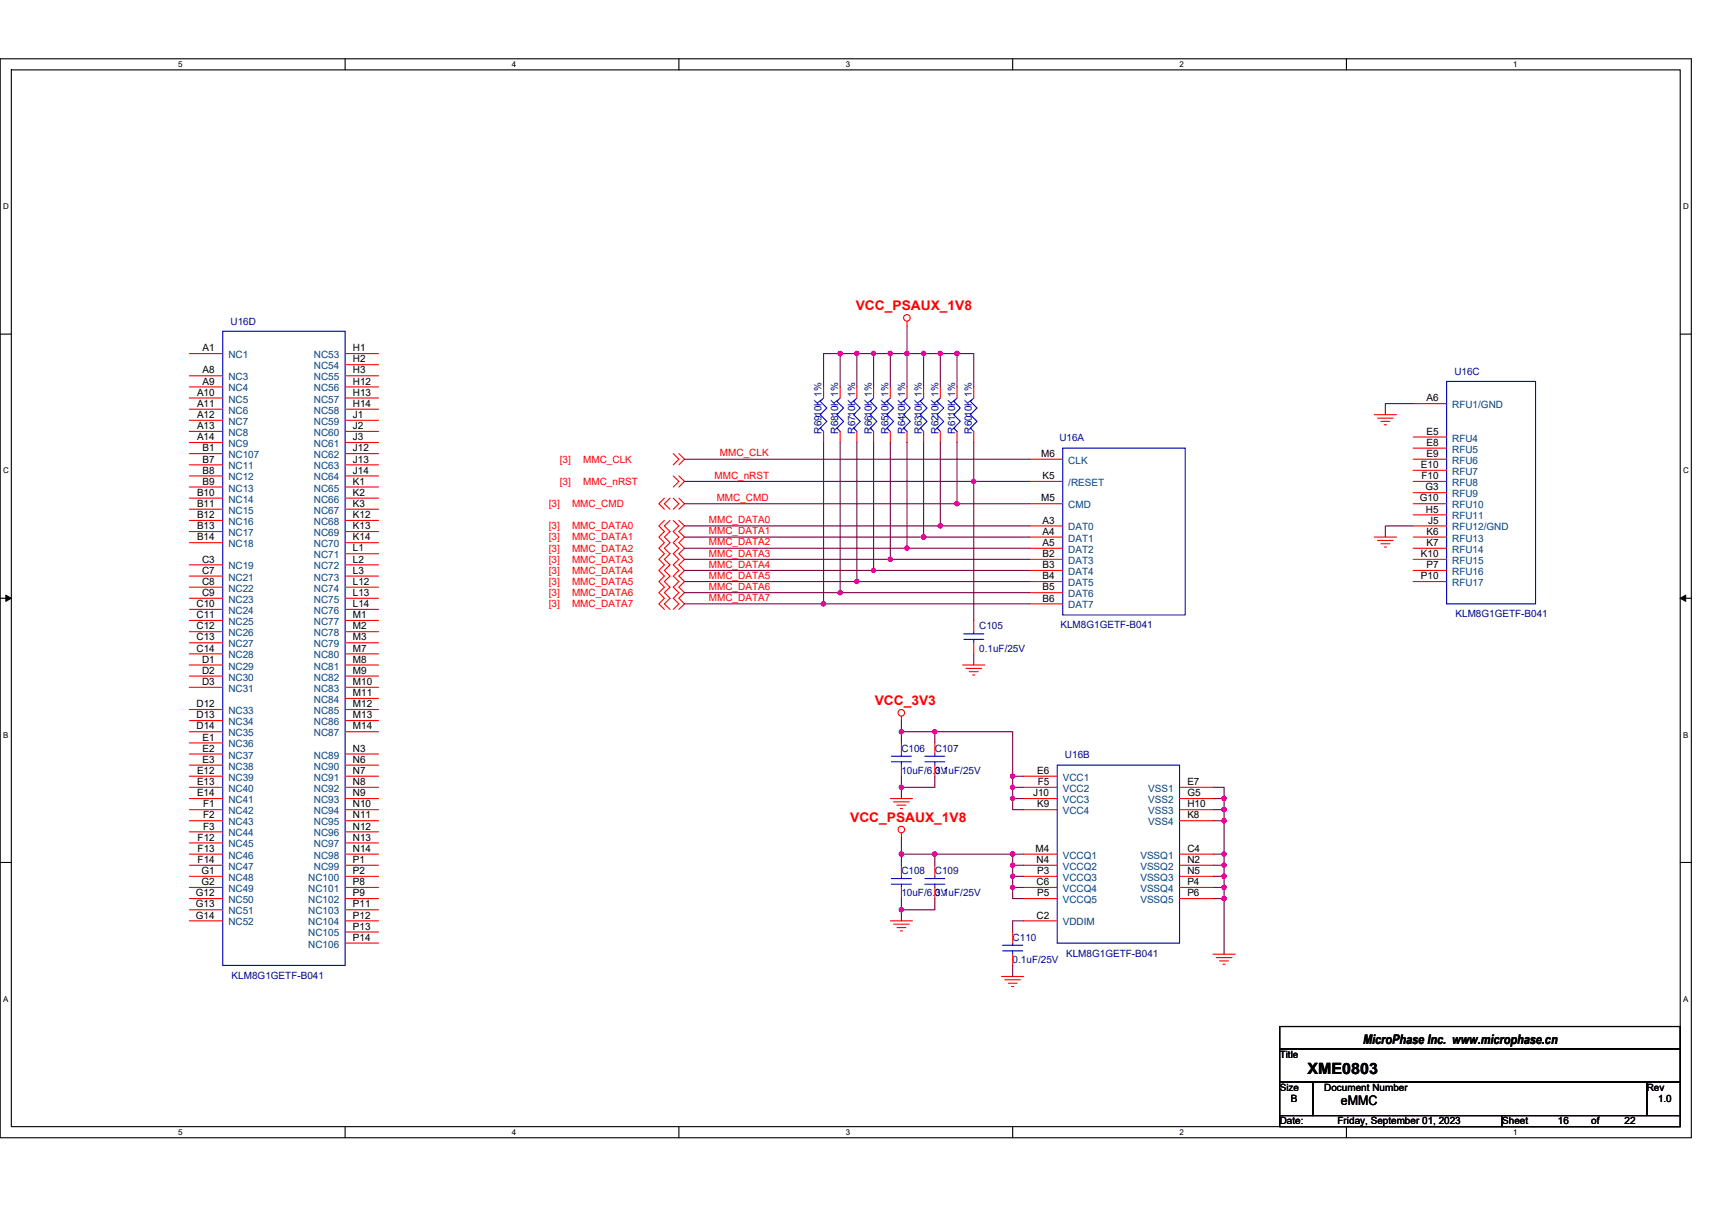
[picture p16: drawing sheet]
<svg xmlns="http://www.w3.org/2000/svg" width="297mm" height="210mm" viewBox="0 0 297 210" stroke-linecap="round" stroke-linejoin="round" font-family="sans-serif">
<defs><g id="words">
<text font-size="2.7" x="226.9" y="186.4">XME0803</text>
<g font-size="2.3" fill="#f00">
<text x="148.5" y="53.8">VCC_PSAUX_1V8</text>
<text x="151.8" y="122.4">VCC_3V3</text>
<text x="147.5" y="142.6">VCC_PSAUX_1V8</text>
</g>
<g font-size="2.3">
<text x="236.5" y="181.1">MicroPhase Inc. www.microphase.cn</text>
<text x="232.6" y="191.8">eMMC</text>
</g>
<g font-size="1.7" fill="#000080">
<text x="40" y="56.3">U16D</text>
<text x="252.3" y="65">U16C</text>
<text x="142.6" y="75.2" transform="rotate(-90 142.6 75.2)">R6910K 1%</text>
<text x="145.5" y="75.2" transform="rotate(-90 145.5 75.2)">R6810K 1%</text>
<text x="148.4" y="75.2" transform="rotate(-90 148.4 75.2)">R6710K 1%</text>
<text x="151.3" y="75.2" transform="rotate(-90 151.3 75.2)">R6610K 1%</text>
<text x="154.2" y="75.2" transform="rotate(-90 154.2 75.2)">R6510K 1%</text>
<text x="157" y="75.2" transform="rotate(-90 157 75.2)">R6410K 1%</text>
<text x="159.9" y="75.2" transform="rotate(-90 159.9 75.2)">R6310K 1%</text>
<text x="162.8" y="75.2" transform="rotate(-90 162.8 75.2)">R6210K 1%</text>
<text x="165.7" y="75.2" transform="rotate(-90 165.7 75.2)">R6110K 1%</text>
<text x="168.6" y="75.2" transform="rotate(-90 168.6 75.2)">R6010K 1%</text>
<text x="183.8" y="76.6">U16A</text>
<text x="252.5" y="107.1">KLM8G1GETF-B041</text>
<text x="169.9" y="109.2">C105</text>
<text x="169.9" y="113.1">0.1uF/25V</text>
<text x="184" y="109">KLM8G1GETF-B041</text>
<text x="156.4" y="130.5">C106</text>
<text x="162.2" y="130.5">C107</text>
<text x="184.8" y="131.6">U16B</text>
<text x="156.4" y="134.3">10uF/6.3V</text>
<text x="162.2" y="134.3">0.1uF/25V</text>
<text x="156.4" y="151.7">C108</text>
<text x="156.4" y="155.6">10uF/6.3V</text>
<text x="162.2" y="151.7">C109</text>
<text x="162.2" y="155.6">0.1uF/25V</text>
<text x="175.7" y="163.3">C110</text>
<text x="175.7" y="167.1">0.1uF/25V</text>
<text x="185" y="166">KLM8G1GETF-B041</text>
<text x="40.2" y="169.8">KLM8G1GETF-B041</text>
</g>
<g font-size="1.7">
<text x="35.2" y="61">A1</text>
<text x="35.2" y="64.8">A8</text>
<text x="61.2" y="61">H1</text>
<text x="61.2" y="62.9">H2</text>
<text x="61.2" y="64.8">H3</text>
<text x="34.2" y="68.7">A10</text>
<text x="34.2" y="70.6">A11</text>
<text x="35.2" y="66.7">A9</text>
<text x="61.2" y="66.7">H12</text>
<text x="61.2" y="68.7">H13</text>
<text x="61.2" y="70.6">H14</text>
<text x="247.5" y="69.6">A6</text>
<text x="34.2" y="72.5">A12</text>
<text x="34.2" y="74.5">A13</text>
<text x="34.2" y="76.4">A14</text>
<text x="61.2" y="72.5">J1</text>
<text x="61.2" y="74.5">J2</text>
<text x="61.2" y="76.4">J3</text>
<text x="247.5" y="75.4">E5</text>
<text x="247.5" y="77.4">E8</text>
<text x="35.2" y="80.3">B7</text>
<text x="35.2" y="82.2">B8</text>
<text x="35.2" y="78.3">B1</text>
<text x="61.2" y="78.3">J12</text>
<text x="61.2" y="80.3">J13</text>
<text x="61.2" y="82.2">J14</text>
<text x="180.6" y="79.3">M6</text>
<text x="180.9" y="83.1">K5</text>
<text x="246.5" y="81.2">E10</text>
<text x="246.6" y="83.1">F10</text>
<text x="247.5" y="79.3">E9</text>
<text x="34.2" y="86">B10</text>
<text x="34.2" y="88">B11</text>
<text x="34.2" y="89.9">B12</text>
<text x="35.2" y="84.1">B9</text>
<text x="61.2" y="84.1">K1</text>
<text x="61.2" y="86">K2</text>
<text x="61.2" y="88">K3</text>
<text x="61.2" y="89.9">K12</text>
<text x="180.6" y="87">M5</text>
<text x="246.3" y="87">G10</text>
<text x="247.3" y="85.1">G3</text>
<text x="247.4" y="88.9">H5</text>
<text x="34.2" y="91.8">B13</text>
<text x="34.2" y="93.8">B14</text>
<text x="61.2" y="91.8">K13</text>
<text x="61.2" y="93.8">K14</text>
<text x="61.2" y="95.7">L1</text>
<text x="180.9" y="90.9">A3</text>
<text x="180.9" y="92.8">A4</text>
<text x="180.9" y="94.7">A5</text>
<text x="247.5" y="92.8">K6</text>
<text x="247.5" y="94.7">K7</text>
<text x="247.8" y="90.9">J5</text>
<text x="35.1" y="99.6">C7</text>
<text x="35.1" y="101.5">C8</text>
<text x="35.1" y="97.6">C3</text>
<text x="61.2" y="97.6">L2</text>
<text x="61.2" y="99.6">L3</text>
<text x="61.2" y="101.5">L12</text>
<text x="180.9" y="96.7">B2</text>
<text x="180.9" y="98.6">B3</text>
<text x="180.9" y="100.5">B4</text>
<text x="246.5" y="96.7">K10</text>
<text x="246.5" y="100.5">P10</text>
<text x="247.5" y="98.6">P7</text>
<text x="34.1" y="105.3">C10</text>
<text x="34.1" y="107.3">C11</text>
<text x="35.1" y="103.4">C9</text>
<text x="61.2" y="103.4">L13</text>
<text x="61.2" y="105.3">L14</text>
<text x="61.2" y="107.3">M1</text>
<text x="180.9" y="102.4">B5</text>
<text x="180.9" y="104.4">B6</text>
<text x="34.1" y="109.2">C12</text>
<text x="34.1" y="111.1">C13</text>
<text x="34.1" y="113.1">C14</text>
<text x="61.2" y="109.2">M2</text>
<text x="61.2" y="111.1">M3</text>
<text x="61.2" y="113.1">M7</text>
<text x="35.1" y="115">D1</text>
<text x="35.1" y="116.9">D2</text>
<text x="35.1" y="118.9">D3</text>
<text x="61.2" y="115">M8</text>
<text x="61.2" y="116.9">M9</text>
<text x="61.2" y="118.9">M10</text>
<text x="34.1" y="122.7">D12</text>
<text x="34.1" y="124.7">D13</text>
<text x="61.2" y="120.8">M11</text>
<text x="61.2" y="122.7">M12</text>
<text x="61.2" y="124.7">M13</text>
<text x="34.1" y="126.6">D14</text>
<text x="35.2" y="128.5">E1</text>
<text x="35.2" y="130.5">E2</text>
<text x="61.2" y="126.6">M14</text>
<text x="61.2" y="130.5">N3</text>
<text x="34.2" y="134.3">E12</text>
<text x="34.2" y="136.2">E13</text>
<text x="35.2" y="132.4">E3</text>
<text x="61.2" y="132.4">N6</text>
<text x="61.2" y="134.3">N7</text>
<text x="61.2" y="136.2">N8</text>
<text x="179.9" y="134.3">E6</text>
<text x="180" y="136.2">F5</text>
<text x="206" y="136.2">E7</text>
<text x="34.2" y="138.2">E14</text>
<text x="35.3" y="140.1">F1</text>
<text x="35.3" y="142">F2</text>
<text x="35.3" y="144">F3</text>
<text x="61.2" y="138.2">N9</text>
<text x="61.2" y="140.1">N10</text>
<text x="61.2" y="142">N11</text>
<text x="61.2" y="144">N12</text>
<text x="179.3" y="138.2">J10</text>
<text x="179.9" y="140.1">K9</text>
<text x="206" y="138.2">G5</text>
<text x="206" y="140.1">H10</text>
<text x="206" y="142">K8</text>
<text x="34.3" y="145.9">F12</text>
<text x="34.3" y="147.8">F13</text>
<text x="34.3" y="149.8">F14</text>
<text x="61.2" y="145.9">N13</text>
<text x="61.2" y="147.8">N14</text>
<text x="61.2" y="149.8">P1</text>
<text x="179.7" y="147.8">M4</text>
<text x="179.8" y="149.8">N4</text>
<text x="206" y="147.8">C4</text>
<text x="206" y="149.8">N2</text>
<text x="34" y="155.5">G12</text>
<text x="35" y="151.7">G1</text>
<text x="35" y="153.6">G2</text>
<text x="61.2" y="151.7">P2</text>
<text x="61.2" y="153.6">P8</text>
<text x="61.2" y="155.5">P9</text>
<text x="179.8" y="153.6">C6</text>
<text x="179.9" y="151.7">P3</text>
<text x="179.9" y="155.5">P5</text>
<text x="206" y="151.7">N5</text>
<text x="206" y="155.5">P6</text>
<text x="206" y="153.6">P4</text>
<text x="34" y="157.5">G13</text>
<text x="34" y="159.4">G14</text>
<text x="61.2" y="157.5">P11</text>
<text x="61.2" y="159.4">P12</text>
<text x="61.2" y="161.3">P13</text>
<text x="179.8" y="159.4">C2</text>
<text x="61.2" y="163.3">P14</text>
<text x="222" y="183.6">Title</text>
<text x="222" y="189.3">Size</text>
<text x="224" y="191.3">B</text>
<text x="229.8" y="189.3">Document Number</text>
<text x="285.7" y="189.3">Rev</text>
<text x="287.7" y="191.3">1.0</text>
<text x="222" y="195.1">Date:</text>
<text x="232.1" y="195.1">Friday, September 01, 2023</text>
<text x="260.6" y="195.1">Sheet</text>
<text x="270.3" y="195.1">16</text>
<text x="276.1" y="195.1">of</text>
<text x="281.9" y="195.1">22</text>
</g>
<g font-size="1.7" fill="#004080">
<text x="39.6" y="62.1">NC1</text>
<text x="39.6" y="66">NC3</text>
<text x="54.5" y="62.1">NC53</text>
<text x="54.5" y="64.1">NC54</text>
<text x="54.5" y="66">NC55</text>
<text x="39.6" y="67.9">NC4</text>
<text x="39.6" y="69.8">NC5</text>
<text x="39.6" y="71.8">NC6</text>
<text x="54.5" y="67.9">NC56</text>
<text x="54.5" y="69.8">NC57</text>
<text x="54.5" y="71.8">NC58</text>
<text x="252" y="70.8">RFU1/GND</text>
<text x="39.6" y="73.7">NC7</text>
<text x="39.6" y="75.6">NC8</text>
<text x="39.6" y="77.6">NC9</text>
<text x="54.5" y="73.7">NC59</text>
<text x="54.5" y="75.6">NC60</text>
<text x="54.5" y="77.6">NC61</text>
<text x="252" y="76.6">RFU4</text>
<text x="39.6" y="81.4">NC11</text>
<text x="39.6" y="83.4">NC12</text>
<text x="39.6" y="79.5">NC107</text>
<text x="54.5" y="79.5">NC62</text>
<text x="54.5" y="81.4">NC63</text>
<text x="54.5" y="83.4">NC64</text>
<text x="185.4" y="80.5">CLK</text>
<text x="252" y="78.5">RFU5</text>
<text x="252" y="80.5">RFU6</text>
<text x="252" y="82.4">RFU7</text>
<text x="39.6" y="85.3">NC13</text>
<text x="39.6" y="87.2">NC14</text>
<text x="39.6" y="89.2">NC15</text>
<text x="54.5" y="85.3">NC65</text>
<text x="54.5" y="87.2">NC66</text>
<text x="54.5" y="89.2">NC67</text>
<text x="185.4" y="84.3">/RESET</text>
<text x="185.4" y="88.2">CMD</text>
<text x="252" y="84.3">RFU8</text>
<text x="252" y="86.3">RFU9</text>
<text x="252" y="88.2">RFU10</text>
<text x="39.6" y="91.1">NC16</text>
<text x="39.6" y="93">NC17</text>
<text x="39.6" y="95">NC18</text>
<text x="54.5" y="91.1">NC68</text>
<text x="54.5" y="93">NC69</text>
<text x="54.5" y="95">NC70</text>
<text x="185.4" y="92.1">DAT0</text>
<text x="185.4" y="94">DAT1</text>
<text x="185.4" y="95.9">DAT2</text>
<text x="252" y="90.1">RFU11</text>
<text x="252" y="92.1">RFU12/GND</text>
<text x="252" y="94">RFU13</text>
<text x="252" y="95.9">RFU14</text>
<text x="39.6" y="100.8">NC21</text>
<text x="39.6" y="98.8">NC19</text>
<text x="54.5" y="96.9">NC71</text>
<text x="54.5" y="98.8">NC72</text>
<text x="54.5" y="100.8">NC73</text>
<text x="185.4" y="97.9">DAT3</text>
<text x="185.4" y="99.8">DAT4</text>
<text x="185.4" y="101.7">DAT5</text>
<text x="252" y="97.9">RFU15</text>
<text x="252" y="99.8">RFU16</text>
<text x="252" y="101.7">RFU17</text>
<text x="39.6" y="102.7">NC22</text>
<text x="39.6" y="104.6">NC23</text>
<text x="39.6" y="106.5">NC24</text>
<text x="54.5" y="102.7">NC74</text>
<text x="54.5" y="104.6">NC75</text>
<text x="54.5" y="106.5">NC76</text>
<text x="185.4" y="103.6">DAT6</text>
<text x="185.4" y="105.6">DAT7</text>
<text x="39.6" y="108.5">NC25</text>
<text x="39.6" y="110.4">NC26</text>
<text x="39.6" y="112.3">NC27</text>
<text x="54.5" y="108.5">NC77</text>
<text x="54.5" y="110.4">NC78</text>
<text x="54.5" y="112.3">NC79</text>
<text x="39.6" y="114.3">NC28</text>
<text x="39.6" y="116.2">NC29</text>
<text x="39.6" y="118.1">NC30</text>
<text x="54.5" y="114.3">NC80</text>
<text x="54.5" y="116.2">NC81</text>
<text x="54.5" y="118.1">NC82</text>
<text x="39.6" y="120.1">NC31</text>
<text x="39.6" y="123.9">NC33</text>
<text x="39.6" y="125.8">NC34</text>
<text x="54.5" y="120.1">NC83</text>
<text x="54.5" y="122">NC84</text>
<text x="54.5" y="123.9">NC85</text>
<text x="54.5" y="125.8">NC86</text>
<text x="39.6" y="127.8">NC35</text>
<text x="39.6" y="129.7">NC36</text>
<text x="39.6" y="131.6">NC37</text>
<text x="54.5" y="127.8">NC87</text>
<text x="54.5" y="131.6">NC89</text>
<text x="39.6" y="133.6">NC38</text>
<text x="39.6" y="135.5">NC39</text>
<text x="39.6" y="137.4">NC40</text>
<text x="54.5" y="133.6">NC90</text>
<text x="54.5" y="135.5">NC91</text>
<text x="54.5" y="137.4">NC92</text>
<text x="184.4" y="135.5">VCC1</text>
<text x="184.4" y="137.4">VCC2</text>
<text x="199.2" y="137.4">VSS1</text>
<text x="39.6" y="139.4">NC41</text>
<text x="39.6" y="141.3">NC42</text>
<text x="39.6" y="143.2">NC43</text>
<text x="54.5" y="139.4">NC93</text>
<text x="54.5" y="141.3">NC94</text>
<text x="54.5" y="143.2">NC95</text>
<text x="184.4" y="139.4">VCC3</text>
<text x="184.4" y="141.3">VCC4</text>
<text x="199.2" y="139.4">VSS2</text>
<text x="199.2" y="141.3">VSS3</text>
<text x="199.2" y="143.2">VSS4</text>
<text x="39.6" y="145.1">NC44</text>
<text x="39.6" y="147.1">NC45</text>
<text x="39.6" y="149">NC46</text>
<text x="54.5" y="145.1">NC96</text>
<text x="54.5" y="147.1">NC97</text>
<text x="54.5" y="149">NC98</text>
<text x="184.4" y="149">VCCQ1</text>
<text x="197.9" y="149">VSSQ1</text>
<text x="39.6" y="150.9">NC47</text>
<text x="39.6" y="152.9">NC48</text>
<text x="39.6" y="154.8">NC49</text>
<text x="53.5" y="152.9">NC100</text>
<text x="53.5" y="154.8">NC101</text>
<text x="54.5" y="150.9">NC99</text>
<text x="184.4" y="150.9">VCCQ2</text>
<text x="184.4" y="152.9">VCCQ3</text>
<text x="184.4" y="154.8">VCCQ4</text>
<text x="197.9" y="150.9">VSSQ2</text>
<text x="197.9" y="152.9">VSSQ3</text>
<text x="197.9" y="154.8">VSSQ4</text>
<text x="39.6" y="156.7">NC50</text>
<text x="39.6" y="158.7">NC51</text>
<text x="39.6" y="160.6">NC52</text>
<text x="53.5" y="156.7">NC102</text>
<text x="53.5" y="158.7">NC103</text>
<text x="53.5" y="160.6">NC104</text>
<text x="184.4" y="156.7">VCCQ5</text>
<text x="184.4" y="160.6">VDDIM</text>
<text x="197.9" y="156.7">VSSQ5</text>
<text x="53.5" y="162.5">NC105</text>
<text x="53.5" y="164.4">NC106</text>
</g>
<g font-size="1.7" fill="#f00">
<text x="97.1" y="80.3">[3]</text>
<text x="101.2" y="80.3">MMC_CLK</text>
<text x="124" y="83.1">MMC_nRST</text>
<text x="124.9" y="79.2">MMC_CLK</text>
<text x="95.2" y="88">[3]</text>
<text x="97.1" y="84.1">[3]</text>
<text x="99.2" y="88">MMC_CMD</text>
<text x="101.2" y="84.1">MMC_nRST</text>
<text x="124.4" y="86.9">MMC_CMD</text>
<text x="95.2" y="91.9">[3]</text>
<text x="95.2" y="93.8">[3]</text>
<text x="95.2" y="95.7">[3]</text>
<text x="99.2" y="91.9">MMC_DATA0</text>
<text x="99.2" y="93.8">MMC_DATA1</text>
<text x="99.2" y="95.7">MMC_DATA2</text>
<text x="123" y="90.8">MMC_DATA0</text>
<text x="123" y="92.7">MMC_DATA1</text>
<text x="123" y="94.7">MMC_DATA2</text>
<text x="95.2" y="97.6">[3]</text>
<text x="95.2" y="99.6">[3]</text>
<text x="95.2" y="101.5">[3]</text>
<text x="99.2" y="97.6">MMC_DATA3</text>
<text x="99.2" y="99.6">MMC_DATA4</text>
<text x="99.2" y="101.5">MMC_DATA5</text>
<text x="123" y="96.6">MMC_DATA3</text>
<text x="123" y="98.5">MMC_DATA4</text>
<text x="123" y="100.4">MMC_DATA5</text>
<text x="95.2" y="103.4">[3]</text>
<text x="95.2" y="105.4">[3]</text>
<text x="99.2" y="103.4">MMC_DATA6</text>
<text x="99.2" y="105.4">MMC_DATA7</text>
<text x="123" y="102.4">MMC_DATA6</text>
<text x="123" y="104.3">MMC_DATA7</text>
</g>
<g font-size="1.4">
<text x="30.9" y="11.7">5</text>
<text x="88.8" y="11.7">4</text>
<text x="146.7" y="11.7">3</text>
<text x="204.7" y="11.7">2</text>
<text x="262.6" y="11.7">1</text>
<text x=".5" y="36.3">D</text>
<text x="292" y="36.3">D</text>
<text x=".5" y="82.1">C</text>
<text x="292" y="82.1">C</text>
<text x=".5" y="128">B</text>
<text x="292" y="128">B</text>
<text x=".5" y="173.8">A</text>
<text x="292" y="173.8">A</text>
<text x="30.9" y="197">5</text>
<text x="88.8" y="197">4</text>
<text x="146.7" y="197">3</text>
<text x="204.7" y="197">2</text>
<text x="262.6" y="197">1</text>
</g>
</g></defs>
<path d="M0 10.2h293.5v187.2h-293.5zM2 12.1h289.5v183.4h-289.5z" fill="none" stroke="#000" stroke-width=".19"/>
<g fill="#fff">
<path d="M30.9 10.4h.8v1.6h-.8z"/>
<path d="M30.9 195.7h.8v1.6h-.8z"/>
</g>
<path d="M59.9 10.2v1.9M59.9 195.5v1.9" fill="none" stroke="#000" stroke-width=".19"/>
<g fill="#fff">
<path d="M88.8 10.4h.8v1.6h-.8z"/>
<path d="M88.8 195.7h.8v1.6h-.8z"/>
</g>
<path d="M117.8 10.2v1.9M117.8 195.5v1.9" fill="none" stroke="#000" stroke-width=".19"/>
<g fill="#fff">
<path d="M146.7 10.4h.8v1.6h-.8z"/>
<path d="M146.7 195.7h.8v1.6h-.8z"/>
</g>
<path d="M175.7 10.2v1.9M175.7 195.5v1.9" fill="none" stroke="#000" stroke-width=".19"/>
<g fill="#fff">
<path d="M204.7 10.4h.7v1.6h-.7z"/>
<path d="M204.7 195.7h.7v1.6h-.7z"/>
</g>
<path d="M233.6 10.2v1.9M233.6 195.5v1.9" fill="none" stroke="#000" stroke-width=".19"/>
<g fill="#fff">
<path d="M262.6 10.4h.7v1.6h-.7z"/>
<path d="M262.6 195.7h.7v1.6h-.7z"/>
<path d="M.5 35.1h1v1.5h-1z"/>
<path d="M292 35.1h1v1.5h-1z"/>
<path d="M.5 80.9h1v1.5h-1z"/>
<path d="M292 80.9h1v1.5h-1z"/>
</g>
<path d="M0 58h2M291.5 58h2" fill="none" stroke="#000" stroke-width=".19"/>
<g fill="#fff">
<path d="M.5 126.7h.9v1.6h-.9z"/>
<path d="M292 126.7h.9v1.6h-.9z"/>
</g>
<path d="M0 103.8h2M291.5 103.8h2" fill="none" stroke="#000" stroke-width=".19"/>
<path d="M1 103.3l1 .5-1 .6zM291.5 103.8l1-.5v1.1z" fill="#000" stroke="#000" stroke-width=".17"/>
<g fill="#fff">
<path d="M.5 172.6h.9v1.5h-.9z"/>
<path d="M292 172.6h.9v1.5h-.9z"/>
</g>
<path d="M0 149.7h2M291.5 149.7h2M222 178.1h69.5v3.9h-69.5zM222 182h69.5v5.8h-69.5zM222 187.8h5.8v5.8h-5.8zM222 193.6h38.6v1.9h-38.6zM227.8 187.8h57.9v5.8h-57.9zM260.6 193.6h30.9v1.9h-30.9zM285.7 187.8h5.8v5.8h-5.8z" fill="none" stroke="#000" stroke-width=".19"/>
<g fill="none" stroke="#f00" stroke-width=".19">
<path d="M157.4 55.8v.7M32.8 61.4h5.8M32.8 65.2h5.8M32.8 67.1h5.8M32.8 69.1h5.8M32.8 71h5.8M32.8 72.9h5.8M32.8 74.9h5.8M32.8 76.8h5.8M32.8 78.7h5.8M59.9 61.4h5.8M59.9 63.3h5.8"/>
<path d="M59.9 65.2h5.8M59.9 67.1h5.8M59.9 69.1h5.8M59.9 71h5.8M59.9 72.9h5.8M59.9 74.9h5.8M59.9 76.8h5.8M59.9 78.7h5.8M116.8 78.7l1 1-1 1M117.8 78.7l1 1-1 1M142.9 74.9v1.9M142.9 67.1v2"/>
<path d="M145.8 74.9v1.9M145.8 67.1v2M148.7 74.9v1.9M148.7 67.1v2M151.6 74.9v1.9M151.6 67.1v2M154.5 74.9v1.9M154.5 67.1v2M157.4 74.9v1.9M157.4 67.1v2M160.2 74.9v1.9M160.2 67.1v2"/>
<path d="M163.1 74.9v1.9M163.1 67.1v2M166 74.9v1.9M166 67.1v2M168.9 74.9v1.9M168.9 67.1v2M178.6 79.7h5.8M238.4 72h3.9M239 72.6h2.7M239.6 73.1h1.5M240.2 73.7h.4M245.2 70h5.8"/>
<path d="M245.2 75.8h5.8M245.2 77.8h5.8M245.2 79.7h5.8M32.8 80.7h5.8M32.8 82.6h5.8M32.8 84.5h5.8M32.8 86.4h5.8M32.8 88.4h5.8M32.8 90.3h5.8M32.8 92.2h5.8M32.8 94.2h5.8M32.8 100h5.8"/>
<path d="M32.8 98h5.8M59.9 84.5h5.8M59.9 86.4h5.8M59.9 88.4h5.8M59.9 90.3h5.8M59.9 92.2h5.8M59.9 94.2h5.8M59.9 96.1h5.8M59.9 98h5.8M59.9 100h5.8M59.9 80.7h5.8M59.9 82.6h5.8"/>
<path d="M115.3 90.3l-1 1 1 .9-1 1 1 1-1 .9 1 1-1 1 1 .9-1 1 1 1-1 .9 1 1-1 .9 1 1-1 1 1 .9M115.3 86.4l-1 1 1 1M116.2 90.3l-.9 1 .9 .9-.9 1 .9 1-.9 .9 .9 1-.9 1 .9 .9-.9 1 .9 1-.9 .9 .9 1-.9 .9 .9 1-.9 1 .9 .9M116.2 86.4l-.9 1 .9 1M116.8 90.3l1 1-1 .9 1 1-1 1 1 .9-1 1 1 1-1 .9 1 1-1 1 1 .9-1 1 1 .9-1 1 1 1-1 .9M116.8 82.6l1 .9-1 1M116.8 86.4l1 1-1 1M117.8 90.3l1 1-1 .9 1 1-1 1 1 .9-1 1 1 1-1 .9 1 1-1 1 1 .9-1 1 1 .9-1 1 1 1-1 .9M117.8 82.6l1 .9-1 1M117.8 86.4l1 1-1 1M178.6 83.5h5.8M178.6 87.4h5.8"/>
<path d="M178.6 91.3h5.8M178.6 93.2h5.8M178.6 95.1h5.8M178.6 97.1h5.8M178.6 99h5.8M238.4 93.2h3.9M239 93.8h2.7M239.6 94.4h1.5M240.2 94.9h.4M245.2 81.6h5.8M245.2 83.5h5.8M245.2 85.5h5.8"/>
<path d="M245.2 87.4h5.8M245.2 89.3h5.8M245.2 91.3h5.8M245.2 93.2h5.8M245.2 95.1h5.8M245.2 97.1h5.8M245.2 99h5.8M32.8 101.9h5.8M32.8 103.8h5.8M32.8 105.7h5.8M32.8 107.7h5.8M32.8 109.6h5.8"/>
<path d="M32.8 111.5h5.8M32.8 113.5h5.8M32.8 115.4h5.8M32.8 117.3h5.8M32.8 119.3h5.8M59.9 101.9h5.8M59.9 103.8h5.8M59.9 105.7h5.8M59.9 107.7h5.8M59.9 109.6h5.8M59.9 111.5h5.8M59.9 113.5h5.8"/>
<path d="M59.9 115.4h5.8M59.9 117.3h5.8M59.9 119.3h5.8M167 115.4h3.9M167.6 116h2.7M168.2 116.6h1.5M168.8 117.1h.3M168.9 107.7v1.9M168.9 111.5v2M178.6 100.9h5.8M178.6 102.8h5.8M178.6 104.8h5.8"/>
<path d="M245.2 100.9h5.8M32.8 123.1h5.8M32.8 125.1h5.8M32.8 127h5.8M32.8 128.9h5.8M32.8 130.9h5.8M32.8 132.8h5.8M32.8 134.7h5.8M32.8 136.6h5.8M32.8 138.6h5.8M59.9 121.2h5.8M59.9 123.1h5.8"/>
<path d="M59.9 125.1h5.8M59.9 127h5.8M59.9 130.9h5.8M59.9 132.8h5.8M59.9 134.7h5.8M59.9 136.6h5.8M59.9 138.6h5.8M154.5 138.6h3.8M155 139.1h2.8M155.6 139.7h1.6M156.4 124.3v.8M156.4 128.9v2"/>
<path d="M156.4 132.8v1.9M162.2 128.9v2M162.2 132.8v1.9M177.6 134.7h5.8M177.6 136.6h5.8M177.6 138.6h5.8M204.7 136.6h5.8M204.7 138.6h5.8M32.8 140.5h5.8M32.8 142.4h5.8M32.8 144.4h5.8M32.8 146.3h5.8"/>
<path d="M32.8 148.2h5.8M32.8 150.2h5.8M32.8 152.1h5.8M32.8 154h5.8M32.8 155.9h5.8M32.8 157.9h5.8M32.8 159.8h5.8M59.9 140.5h5.8M59.9 142.4h5.8M59.9 144.4h5.8M59.9 146.3h5.8M59.9 148.2h5.8"/>
<path d="M59.9 150.2h5.8M59.9 152.1h5.8M59.9 154h5.8M59.9 155.9h5.8M59.9 157.9h5.8M59.9 159.8h5.8M154.5 159.8h3.8M156.2 140.3h.4M156.4 144.5v.8M156.4 150.2v1.9M156.4 154v1.9M162.2 150.2v1.9"/>
<path d="M162.2 154v1.9M177.6 140.5h5.8M177.6 148.2h5.8M177.6 150.2h5.8M177.6 152.1h5.8M177.6 154h5.8M177.6 155.9h5.8M177.6 159.8h5.8M204.7 140.5h5.8M204.7 142.4h5.8M204.7 148.2h5.8M204.7 150.2h5.8"/>
<path d="M204.7 152.1h5.8M204.7 155.9h5.8M204.7 154h5.8M59.9 161.7h5.8M59.9 163.7h5.8M155 160.4h2.8M155.6 161h1.6M156.2 161.5h.4M173.8 169.5h3.8M174.3 170h2.8M174.9 170.6h1.6M175.5 171.2h.4"/>
<path d="M175.7 161.7v2M175.7 165.6v1.9M210.5 165.6h3.8M211 166.2h2.7M211.6 166.8h1.5M212.2 167.3h.4"/>
<circle cx="157.4" cy="55.2" r=".57"/>
<circle cx="156.4" cy="123.7" r=".57"/>
<circle cx="156.4" cy="144" r=".57"/>
</g>
<g fill="none" stroke="#00f" stroke-width=".19">
<path d="M38.6 57.5h21.3v110h-21.3zM142.9 69.1l-.6 .6 1.2 1.1-1.2 1.2 1.2 1.1-1.2 1.2 .6 .6M145.8 69.1l-.6 .6 1.2 1.1-1.2 1.2 1.2 1.1-1.2 1.2 .6 .6M148.7 69.1l-.6 .6 1.2 1.1-1.2 1.2 1.2 1.1-1.2 1.2 .6 .6M151.6 69.1l-.6 .6 1.1 1.1-1.1 1.2 1.1 1.1-1.1 1.2 .6 .6M154.5 69.1l-.6 .6 1.1 1.1-1.1 1.2 1.1 1.1-1.1 1.2 .6 .6M157.4 69.1l-.6 .6 1.1 1.1-1.1 1.2 1.1 1.1-1.1 1.2 .6 .6M160.2 69.1l-.5 .6 1.1 1.1-1.1 1.2 1.1 1.1-1.1 1.2 .5 .6M163.1 69.1l-.5 .6 1.1 1.1-1.1 1.2 1.1 1.1-1.1 1.2 .5 .6M166 69.1l-.5 .6 1.1 1.1-1.1 1.2 1.1 1.1-1.1 1.2 .5 .6M168.9 69.1l-.5 .6 1.1 1.1-1.1 1.2 1.1 1.1-1.1 1.2 .5 .6M184.4 77.8h21.2v28.9h-21.2z"/>
<path d="M251 66.2h15.4v38.6h-15.4zM167.2 111h3.5M167.2 110h3.5M168.9 109.6v.4M168.9 111v.5M154.7 132.2h3.4M154.7 131.2h3.4M156.4 130.9v.3M156.4 132.2v.6M160.5 132.2h3.4M160.5 131.2h3.4M162.2 130.9v.3"/>
<path d="M162.2 132.2v.6M183.4 132.8h21.3v30.9h-21.3zM154.7 153.4h3.4M154.7 152.5h3.4M156.4 152.1v.4M156.4 153.4v.6M160.5 153.4h3.4M160.5 152.5h3.4M162.2 152.1v.4M162.2 153.4v.6M174 165h3.4M174 164h3.4"/>
<path d="M175.7 163.7v.3M175.7 165v.6"/>
</g>
<g fill="none" stroke="#800040" stroke-width=".19">
<path d="M157.4 56.5v4.9M118.8 79.7h59.8M142.9 76.8v28h35.7M145.8 61.4v5.7M145.8 61.4h-2.9v5.7M145.8 76.8v26h32.8M145.8 61.4h2.9M148.7 61.4v5.7M148.7 76.8v24.1h29.9M148.7 61.4h2.9M151.6 61.4v5.7M151.6 76.8v22.2h27"/>
<path d="M151.6 61.4h2.9M154.5 61.4v5.7M154.5 76.8v20.3h24.1M154.5 61.4h2.9M157.4 61.4v5.7M157.4 76.8v18.3h21.2M157.4 61.4h2.8M160.2 61.4v5.7M160.2 76.8v16.4h18.4M160.2 61.4h2.9M163.1 61.4v5.7M163.1 76.8v14.5h15.5"/>
<path d="M163.1 61.4h2.9M166 61.4v5.7M166 76.8v10.6h12.6M166 61.4h2.9v5.7M168.9 76.8v6.7M245.2 70h-4.8v2M118.8 83.5h50.1M118.8 87.4h47.2M118.8 91.3h44.3M118.8 93.2h41.4M118.8 95.1h38.6M118.8 97.1h35.7"/>
<path d="M118.8 99h32.8M168.9 83.5v24.2M168.9 83.5h9.7M245.2 91.3h-4.8v1.9M118.8 100.9h29.9M118.8 102.8h27M118.8 104.8h24.1M168.9 113.5v1.9M156.4 136.6v2M156.4 127h5.8M156.4 127v1.9M156.4 125.1v1.9"/>
<path d="M162.2 134.7v1.9h-5.8v-1.9M162.2 127v1.9M162.2 127h13.5v7.7M175.7 138.6h1.9M175.7 136.6h1.9M175.7 134.7h1.9M175.7 138.6v1.9h1.9M175.7 136.6v2M175.7 134.7v1.9M210.5 136.6h1.9v2M210.5 138.6h1.9M212.4 138.6v1.9"/>
<path d="M156.4 157.9v1.9M156.4 148.2v2M156.4 145.3v2.9M156.4 155.9v2h5.8v-2M156.4 148.2h5.8M162.2 148.2h13.5M162.2 148.2v2M175.7 148.2h1.9M175.7 154h1.9M175.7 152.1h1.9M175.7 150.2h1.9M175.7 148.2v2"/>
<path d="M175.7 154v1.9h1.9M175.7 152.1v1.9M175.7 150.2v1.9M177.6 159.8h-1.9v1.9M210.5 140.5h1.9M210.5 142.4h1.9M210.5 148.2h1.9M210.5 150.2h1.9M210.5 152.1h1.9M210.5 154h1.9M210.5 155.9h1.9M212.4 140.5v1.9"/>
<path d="M212.4 142.4v5.8M212.4 148.2v2M212.4 150.2v1.9M212.4 152.1v1.9M212.4 154v1.9M212.4 155.9v9.7M175.7 167.5v2"/>
</g>
<g fill="#f0f" stroke="#f0f" stroke-width=".19">
<circle cx="212.4" cy="140.5" r=".38"/>
<circle cx="212.4" cy="138.6" r=".38"/>
<circle cx="212.4" cy="142.4" r=".38"/>
<circle cx="212.4" cy="148.2" r=".38"/>
<circle cx="212.4" cy="150.1" r=".38"/>
<circle cx="212.4" cy="154" r=".38"/>
<circle cx="212.4" cy="152.1" r=".38"/>
<circle cx="212.4" cy="155.9" r=".38"/>
<circle cx="156.4" cy="157.9" r=".38"/>
<circle cx="156.4" cy="148.2" r=".38"/>
<circle cx="162.2" cy="148.2" r=".38"/>
<circle cx="156.4" cy="136.6" r=".38"/>
<circle cx="156.4" cy="127" r=".38"/>
<circle cx="162.2" cy="127" r=".38"/>
<circle cx="175.7" cy="134.7" r=".38"/>
<circle cx="175.7" cy="138.6" r=".38"/>
<circle cx="175.7" cy="136.6" r=".38"/>
<circle cx="175.7" cy="150.1" r=".38"/>
<circle cx="175.7" cy="148.2" r=".38"/>
<circle cx="175.7" cy="154" r=".38"/>
<circle cx="175.7" cy="152.1" r=".38"/>
<circle cx="166" cy="87.4" r=".38"/>
<circle cx="163.1" cy="91.3" r=".38"/>
<circle cx="160.3" cy="93.2" r=".38"/>
<circle cx="157.4" cy="95.1" r=".38"/>
<circle cx="154.5" cy="97.1" r=".38"/>
<circle cx="151.6" cy="99" r=".38"/>
<circle cx="148.7" cy="100.9" r=".38"/>
<circle cx="148.7" cy="61.3" r=".38"/>
<circle cx="145.8" cy="61.3" r=".38"/>
<circle cx="157.4" cy="61.3" r=".38"/>
<circle cx="168.9" cy="83.5" r=".38"/>
<circle cx="151.6" cy="61.3" r=".38"/>
<circle cx="160.3" cy="61.3" r=".38"/>
<circle cx="166" cy="61.3" r=".38"/>
<circle cx="163.1" cy="61.3" r=".38"/>
<circle cx="154.5" cy="61.3" r=".38"/>
<circle cx="145.8" cy="102.8" r=".38"/>
<circle cx="142.9" cy="104.8" r=".38"/>
</g>
<use href="#words"/>
</svg>
